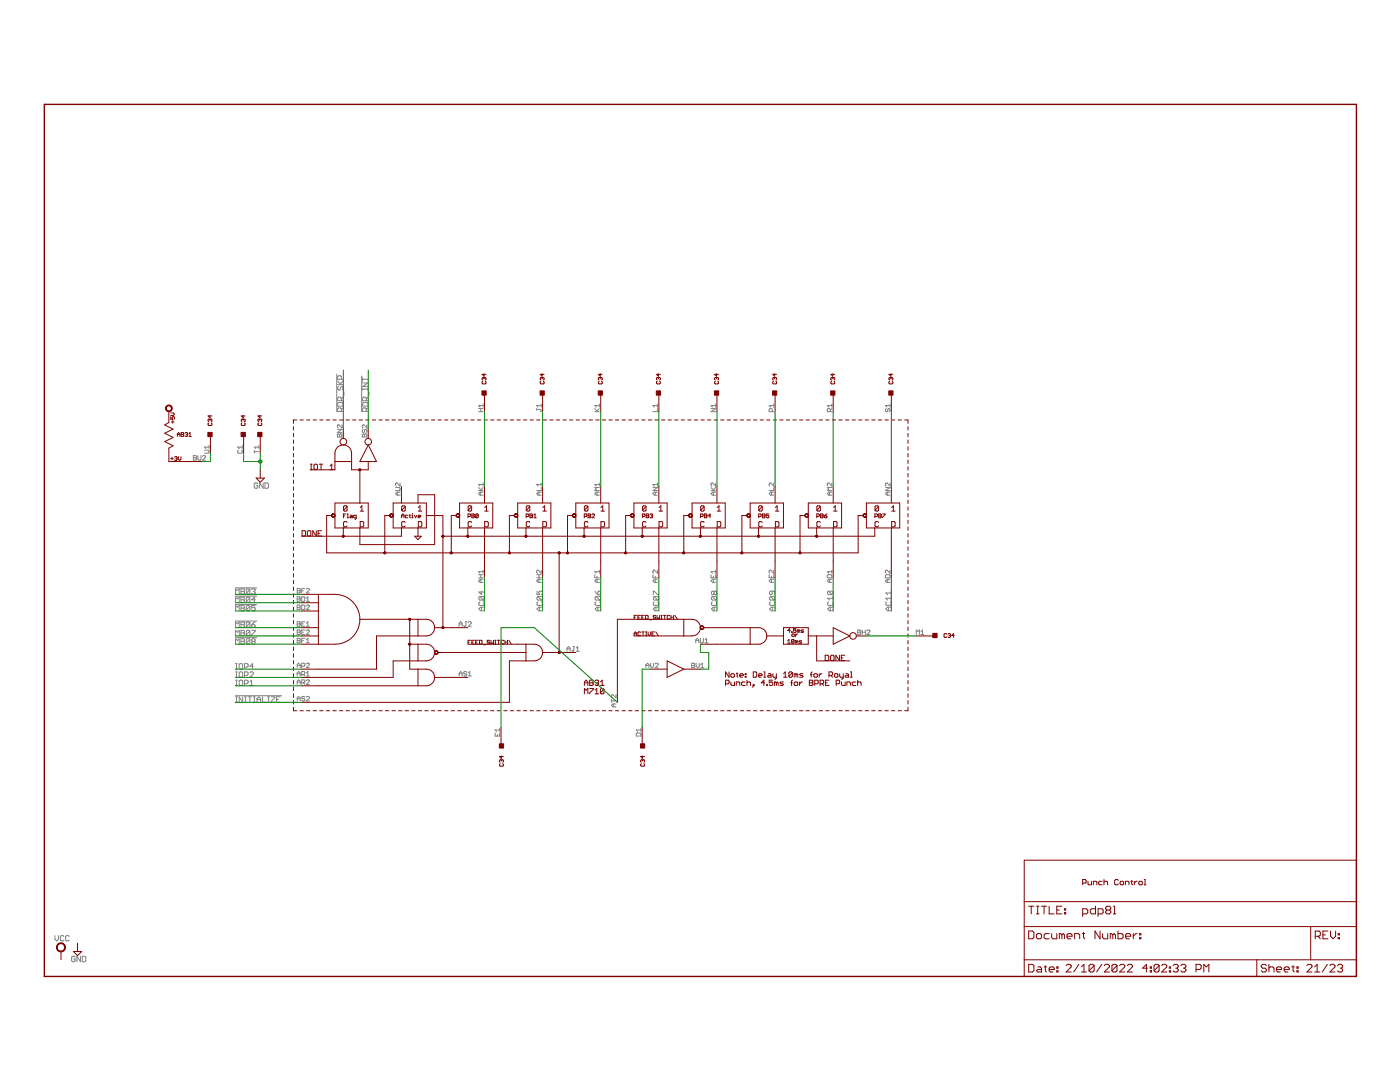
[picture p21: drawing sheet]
<svg xmlns="http://www.w3.org/2000/svg" width="279mm" height="216mm" viewBox="0 0 279 216" stroke-linecap="round" stroke-linejoin="round" font-family="sans-serif">
<g fill="none" stroke="#808080" stroke-width=".2">
<path d="M67.2 74.7v7.4M67.4 76.8h1.1M67.4 76.1l.7 .7M67.6 77.1l-.2 .2v.3l.4 .2 .1-.2v-.3l.4-.2 .2 .2v.3l-.2 .2M68.1 75.7v-.5l-.2-.2h-.3l-.2 .2v.5h1.1M68.1 80v-.6l-.2-.2h-.3l-.2 .2v.6h1.1M68.5 79.2l-.4 .4M68.5 76.1l-.6 .5M68.6 78.2v.7M72.2 75v7.1M72.4 76.4h1l-1 .7h1M72.4 75.7h1"/>
<path d="M72.4 75.3v.8M72.4 77.5v.3M72.4 77.6h1M73.1 80v-.6l-.2-.2h-.4l-.1 .2v.6h1M73.4 77.5v.3M73.4 79.2l-.3 .4M73.6 78.2v.7M38.6 90.9h.5l.1 .2-.1 .3 .1 .3-.1 .1h-.5zM38.6 91.4h.5M39.5 90.9v.8l.1 .1 .5-.1v-.8M40.4 91.1l.2-.2 .4 .2-.6 .7h.6M40.8 89.8h.8l.1 .2-.1 .4h-.8"/>
<path d="M41.7 89.2h-.9l.3 .3M41.7 88.9v.6M47.6 89.8l-.2 .2 .2 .4h.6l.1-.1-.1-.5M48.3 88.9v.6M48.3 89.2h-.9l.3 .3M50.8 89.8v.6M50.8 90.1h.9M51.5 96.5l-.2-.1h-.4l-.2 .1v.7l.2 .2h.4l.2-.2v-.3h-.4M51.7 89.2h-.9l.3 .3M51.7 88.9v.6M52.5 96.4v1l-.7-1v1M52.9 96.4h.5l.2 .1v.7l-.2 .2h-.5z"/>
<path d="M67.3 85.7h.9l-.9 .6h.9M67.4 80.5l.2-.2h.7l.2 .2v.5h-1.1zM67.5 86.6l.3 .2 .3-.2 .1 .2v.4h-.9v-.4zM67.8 86.8v.4M68.1 82.1v-.5l-.2-.2h-.3l-.2 .2v.5h1.1M68.2 84.8v.6l-.6-.6-.3 .1 .2 .5M68.5 81.4l-.4 .3M72.4 80.5l.1-.2h.8l.1 .2v.5h-1zM72.5 86.6l.2 .2 .4-.2 .1 .2v.4h-.9v-.4zM72.5 85.7l-.2 .4 .3 .2 .1-.5 .4-.1 .1 .1-.1 .5M72.7 86.8v.4M73.1 82.1v-.5l-.2-.2h-.4l-.1 .2v.5h1"/>
<path d="M73.2 84.8v.6l-.6-.6-.3 .1 .2 .5M73.4 81.4l-.3 .3M78.9 97.3h.8l.1 .1-.1 .5h-.8M79.4 98.2v.6M79.8 96.4v.6l-.6-.6-.3 .1 .2 .5M79.8 98.2h-.6l-.3 .3 .3 .3h.6M95.5 97.9h.9M95.5 97.3l.6 .6M95.5 82.1h.9M95.5 81.5h.9M95.9 81.5v.6M95.9 98.2v.6"/>
<path d="M96.4 98.2h-.6l-.3 .3 .3 .3h.6M96.4 97.3l-.5 .4M96.4 96.7h-.9l.3 .3M96.4 80.6v.6M96.4 96.4v.6M96.4 80.9h-.9l.3 .3M107.1 81.7h.8l.1 .2-.1 .2M107.1 81.5v.4M107.5 98.2v.6M108 98.2h-.6l-.3 .3 .3 .3h.6M108 97.3v.6h-.9M108 96.7h-.9l.3 .3"/>
<path d="M108 80.6v.6M108 96.4v.6M108 80.9h-.9l.3 .3M118.7 82.1h.9M118.7 81.5l.6 .6M119.1 98.2v.6M119.6 98.2h-.6l-.3 .3 .3 .3h.6M119.6 97.3h-.9l.3 .3-.3 .3h.9M119.6 96.7h-.9l.3 .3M119.6 80.6v.6M119.6 96.4v.6M119.6 80.9h-.9l.3 .3"/>
<path d="M119.6 81.5l-.5 .5M130.3 97.3h.9l-.9 .6h.9M130.8 98.2v.6M131.2 98.2h-.6l-.3 .3 .3 .3h.6M131.2 96.7h-.9l.3 .3M131.2 80.6v.6M131.2 81.5v.6h-.9M131.2 96.4v.6M131.2 80.9h-.9l.3 .3M141.9 97.9h.9M141.9 97.3l.6 .6M141.9 81.5h.9l-.9 .6h.9"/>
<path d="M142.4 98.2v.6M142.8 96.4v.6l-.6-.6-.3 .1 .1 .5M142.8 98.2h-.6l-.3 .3 .3 .3h.6M142.8 97.3l-.4 .4M142.8 80.6v.6M142.8 80.9h-.9l.3 .3M154 98.2v.6M154.1 82.1v-.4l-.5-.2-.1 .2v.4h.9M154.4 96.4v.6l-.6-.6-.3 .1 .1 .5M154.4 98.2h-.6l-.3 .3 .3 .3h.6M154.4 97.3v.6h-.9M154.4 80.6v.6"/>
<path d="M154.4 80.9h-.9l.3 .3M165.6 98.2v.6M165.7 82.1v-.4l-.5-.2-.1 .2v.4h.9M166 96.4v.6l-.6-.6-.3 .1 .1 .5M166 98.2h-.6l-.3 .3 .3 .3h.6M166 97.3h-.9l.3 .3-.3 .3h.9M166 80.6v.6M166 80.9h-.9l.3 .3M166 81.5l-.3 .4M176.7 97.3h.9l-.9 .6h.9M176.9 81.5l-.2 .2v.3l.3 .1 .2-.4 .3-.2 .1 .2-.1 .4M177.2 98.2v.6"/>
<path d="M177.6 96.4v.6l-.6-.6-.3 .1v.3l.2 .2M177.6 98.2h-.6l-.3 .3 .3 .3h.6M177.6 80.6v.6M177.6 80.9h-.9l.3 .3M47 117.3h4.2M47 119h4.2M47 118.6v-1.1l.4 .4 .3-.4v1.1M48.1 117.5h.5l.2 .2-.2 .3 .2 .4-.2 .2h-.5zM48.1 119.1h.5l.2 .2-.2 .4 .2 .3-.2 .2h-.5zM48.1 118h.5M48.1 119.7h.5M49.9 117.7l-.2-.2h-.4l-.2 .2v.7"/>
<path d="M49.9 117.7v.7l-.2 .2h-.4l-.2-.2M49.9 119.3l-.2-.2h-.4l-.2 .2v.7M49.9 119.3v.7l-.2 .2h-.4l-.2-.2M49.9 117.7l-.8 .7M49.9 119.3l-.8 .7M50.2 117.7l.2-.2h.4l.1 .2-.1 .3M50.6 118h.2M50.8 118l.1 .2-.1 .4h-.4l-.2-.2M50.9 119.7h-.7l.6-.6v1.1M59.3 117.4h.5l.1 .2-.1 .3 .1 .3-.1 .1h-.5zM59.3 119.1h.5l.1 .1-.1 .3 .1 .3-.1 .2h-.5zM59.3 117.9h.5"/>
<path d="M59.3 119.5h.5M60.2 117.9h.3M60.2 119.1h.5l.1 .1v.6l-.1 .2h-.5zM60.8 117.4h-.6v.9M61.1 117.6l.2-.2h.3l.1 .2-.6 .7h.6M61.1 120h.6M61.1 119.4l.3-.3v.9M95.5 115.3h.9M95.5 114.7h.9M95.8 119l-.2 .2v.3l.2 .2h.7M95.8 119h.7l.1 .2v.3l-.1 .2M95.8 119l.7 .7"/>
<path d="M95.9 114.7v.6M95.9 115.6v.6M96.1 118v.7l-.5-.6h1M96.4 113.8v.6M96.4 115.6h-.6l-.3 .3 .3 .3h.6M96.4 114.1h-.9l.3 .3M107.1 115.3h.9M107.1 114.7h.9M107.2 118v.7h.5l-.2-.4 .2-.3h.4l.1 .1v.4l-.1 .2M107.4 119l-.2 .2v.3l.2 .2h.7M107.4 119h.7l.1 .2v.3l-.1 .2M107.4 119l.7 .7"/>
<path d="M107.5 114.7v.6M107.5 115.6v.6M108 113.8v.6l-.7-.6-.2 .1 .2 .5M108 115.6h-.6l-.3 .3 .3 .3h.6M118.7 114.7v.6h.9M118.8 118l.5 .7M119 119l-.2 .2v.3l.2 .2h.7M119 119h.7l.1 .2v.3l-.1 .2M119 119l.7 .7M119.1 115v.3M119.1 115.6v.6M119.3 118.1l.4-.1 .1 .1v.4l-.1 .2h-.4z"/>
<path d="M119.6 113.8v.6M119.6 115.6h-.6l-.3 .3 .3 .3h.6M119.6 114.1h-.9l.3 .3M130.3 114.7v.6h.9M130.4 118.7v-.7h.2l.7 .7h.1M130.6 119l-.2 .2v.3l.2 .2h.7M130.6 119h.7l.1 .2v.3l-.1 .2M130.6 119l.7 .7M130.8 115v.3M130.8 115.6v.6M131.2 113.8v.6l-.6-.6-.3 .1 .2 .5M131.2 115.6h-.6l-.3 .3 .3 .3h.6"/>
<path d="M141.9 114.7v.6h.9v-.6M142.2 119l-.2 .2v.3l.2 .2h.7M142.2 119h.7l.1 .2v.3l-.1 .2M142.2 119l.7 .7M142.4 115v.3M142.4 115.6v.6M142.5 118.1l-.2-.1-.3 .1v.4l.2 .2 .3-.2M142.5 118.1l.2-.1 .3 .1v.4l-.1 .2-.4-.2M142.5 118.1v.4M142.8 113.8v.6M142.8 115.6h-.6l-.3 .3 .3 .3h.6M142.8 114.1h-.9l.3 .3"/>
<path d="M153.5 114.7v.6h.9v-.6M153.8 119l-.2 .2v.3l.2 .2h.7M153.8 119h.7l.1 .2v.3l-.1 .2M153.8 119l.7 .7M154 115v.3M154 115.6v.6M154.1 118v.5l-.2 .2-.3-.2v-.4l.2-.1h.7l.1 .1v.4l-.1 .2M154.4 113.8v.6l-.6-.6-.3 .1 .1 .5M154.4 115.6h-.6l-.3 .3 .3 .3h.6M165.1 114.8l.1-.1h.7l.1 .1v.5h-.9zM165.4 118l-.2 .1v.4l.2 .2h.7M165.4 118h.7l.1 .1v.4l-.1 .2"/>
<path d="M165.4 118l.7 .7M165.6 115.6v.6M166 113.8v.6M166 115.6h-.6l-.3 .3 .3 .3h.6M166 114.1h-.9l.3 .3M166.2 119.4h-1l.3 .3M166.2 119v.7M176.7 114.8l.2-.1h.6l.1 .1v.5h-.9zM177.2 115.6v.6M177.6 113.8v.6l-.6-.6-.3 .1v.3l.2 .2M177.6 115.6h-.6l-.3 .3 .3 .3h.6M177.8 118.3h-1l.3 .4"/>
<path d="M177.8 118v.7M177.8 119v.7M177.8 119.4h-1l.3 .3M47 138.8h9.2M47 127.2h4.2M47 123.9h4.2M47 120.6h4.2M47 126.9v-1.1l.4 .3 .3-.3v1.1M47 120.2v-1.1l.4 .4 .3-.4v1.1M47 121.9v-1.1l.4 .4 .3-.4v1.1M47 125.2v-1.1l.4 .4 .3-.4v1.1M47 128.5v-1.1l.4 .4 .3-.4v1.1"/>
<path d="M47 139h.4M47 136.8h.4M47 135.7h.4M47 135.1h.4M47 134.1h.4M47 133.5h.4M47 132.4h.4M47.2 132.4v1.1M47.2 134.1v1M47.2 135.7v1.1M47.2 139v1.1M47.7 135.9l.2-.2h.4l.1 .2v.7l-.1 .2h-.4l-.2-.2z"/>
<path d="M47.9 132.4h.4l.1 .2v.7l-.1 .2h-.4l-.2-.2v-.7zM47.9 134.1h.4l.1 .1v.8l-.1 .1h-.4l-.2-.1v-.8zM48.1 120.8h.5l.2 .2-.2 .3 .2 .4-.2 .2h-.5zM48.1 124.1h.5l.2 .2-.2 .4 .2 .3-.2 .2h-.5zM48.1 125.8h.5l.2 .2-.2 .3 .2 .4-.2 .2h-.5zM48.1 127.4h.5l.2 .2-.2 .4 .2 .3-.2 .2h-.5zM48.1 128h.5M48.1 126.3h.5M48.1 124.7h.5M48.1 121.3h.5M48.4 139v1.1l-.7-1.1v1.1M48.8 133.1h.5l.2-.2v-.3l-.2-.2h-.5v1.1"/>
<path d="M48.8 134.8h.5l.2-.2v-.4l-.2-.1h-.5v1M48.8 136.4h.5l.2-.2v-.3l-.2-.2h-.5v1.1M48.8 139h.3M49 139v1.1M49.5 139h.7M49.9 121l-.2-.2h-.4l-.2 .2v.7M49.9 124.3l-.2-.2h-.4l-.2 .2v.7M49.9 126l-.2-.2h-.4l-.2 .2v.7M49.9 127.6l-.2-.2h-.4l-.2 .2v.7M49.9 121v.7l-.2 .2h-.4l-.2-.2M49.9 124.3v.7l-.2 .2h-.4l-.2-.2M49.9 126v.7l-.2 .2h-.4l-.2-.2"/>
<path d="M49.9 127.6v.7l-.2 .2h-.4l-.2-.2M49.9 139v1.1M49.9 136.8h.7M49.9 134.2l.1-.1h.4l.2 .1v.2l-.7 .7h.7M49.9 136.1l.3-.4v1.1M49.9 127.6l-.8 .7M49.9 126l-.8 .7M49.9 124.3l-.8 .7M49.9 121l-.8 .7M50.2 124.7h.6l.1 .3-.1 .2h-.4l-.2-.2zM50.2 125.8h.7v.2l-.7 .7v.2M50.4 128l-.2-.2 .2-.4h.4l.1 .2-.1 .4"/>
<path d="M50.4 128l-.2 .1 .2 .4h.4l.1-.2-.1-.3M50.4 128h.4M50.6 132.9h-.7l.5-.5v1.1M50.6 139h.3M50.8 139v1.1M50.9 120.8h-.7v.5l.4-.1 .3 .1v.4l-.1 .2h-.4l-.2-.2M50.9 124.1l-.7 .6M51.3 139.6h.7M52.4 139v1.1h.7M53.4 139h.4M53.6 139v1.1M54.1 139h.7v.2l-.7 .7v.2h.7"/>
<path d="M55.2 139.6h.4M55.9 139h-.7v1.1h.7M59.3 120.7h.5l.1 .2-.1 .3 .1 .3-.1 .1h-.5zM59.3 124.1h.5l.1 .1-.1 .3 .1 .3-.1 .2h-.5zM59.3 125.7h.5l.1 .2-.1 .3 .1 .3-.1 .1h-.5zM59.3 127.4h.5l.1 .1-.1 .3 .1 .3-.1 .2h-.5zM59.3 133.2v-.6l.3-.3 .3 .3v.6M59.3 134.9v-.6l.3-.3 .3 .3v.6M59.3 136.6v-.6l.3-.3 .3 .3v.6M59.3 139.9v-.6l.3-.3 .3 .3v.6M59.3 121.2h.5M59.3 124.5h.5"/>
<path d="M59.3 126.2h.5M59.3 127.8h.5M59.3 132.8h.6M59.3 134.5h.6M59.3 136.1h.6M59.3 139.4h.6M60.2 120.7h.5l.1 .2v.6l-.1 .1h-.5zM60.2 132.9h.5l.1-.1-.1-.5h-.5v.9M60.2 134.6h.5l.1-.1-.1-.5h-.5v.9M60.2 136.2h.5l.1-.4-.1-.1h-.5v.9M60.2 124.5h.3M60.2 126.2h.3"/>
<path d="M60.2 127.8h.3M60.5 134.6l.3 .3M60.5 136.2l.3 .4M60.8 124.1h-.6v.9h.6M60.8 125.7h-.6v.9h.6M60.8 127.4h-.6v.9M60.8 139.1l-.1-.1-.5 .1 .2 .3 .4 .2-.1 .3-.5-.2M61.1 120.9l.2-.2 .4 .2-.6 .7h.6M61.1 125.9l.2-.2 .4 .2-.6 .7h.6M61.1 132.5l.2-.2 .4 .2-.6 .7h.6M61.1 135.8l.2-.1 .4 .1-.6 .8h.6M61.1 139.1l.2-.1 .4 .1v.2l-.6 .6h.6"/>
<path d="M61.1 124.4l.3-.3v.9M61.1 127.7l.3-.3v.9M61.1 134.3l.3-.3v.9M61.1 125h.6M61.1 128.3h.6M61.1 134.9h.6M91.6 124.5h.6M91.6 134.5h.6M91.6 125v-.6l.3-.3 .3 .3v.6M91.6 134.9v-.6l.3-.3 .3 .3v.6M92.8 124.1h.4M93 124.1v.7l-.2 .2-.3-.2"/>
<path d="M93.2 134.2l-.2-.2h-.3l-.2 .3 .5 .2 .2 .2-.2 .2-.5-.2M93.5 124.2l.1-.1 .5 .1-.6 .8h.6M93.5 134.9h.6M93.5 134.3l.2-.3v.9M95.8 120.1l-.2 .2v.3l.2 .2h.7l.1-.2v-.3l-.1-.2M96.1 121.2v.7M96.6 121.2h-.7l-.3 .3 .3 .4h.7M107.4 120.1l-.2 .2v.3l.2 .2h.7l.1-.2v-.3l-.1-.2M107.7 121.2v.7M108.2 121.2h-.7l-.3 .3 .3 .4h.7M113.2 129.9v-.6l.3-.3 .3 .3v.6M113.2 129.5h.6"/>
<path d="M114.4 129h.3M114.5 129v.8l-.1 .1-.3-.1M115 129.9h.6M115 129.3l.3-.3v.9M119 120.1l-.2 .2v.3l.2 .2h.7l.1-.2v-.3l-.1-.2M119.3 121.2v.7M119.8 121.2h-.7l-.3 .3 .3 .4h.7M122 139.8h.9M122 139.5v.6M122.9 138.6v.6l-.7-.6-.2 .2 .2 .4M128.9 132.8h.6M128.9 133.2v-.6l.3-.3 .3 .3v.6"/>
<path d="M129.8 132.3v.6l.3 .3 .3-.3v-.6M130.6 120.1l-.2 .2v.3l.2 .2h.7l.1-.2v-.3l-.1-.2M130.7 132.5l.2-.2 .5 .2-.7 .7h.7M130.9 121.2v.7M131.4 121.2h-.7l-.3 .3 .3 .4h.7M138 132.8h.5M138 132.3h.5l.1 .2-.1 .3 .1 .3-.1 .1h-.5zM138.9 127.8h.6M138.9 128.3v-.6l.3-.3 .3 .3v.6M138.9 132.3v.6l.4 .3 .3-.3v-.6M139.8 127.4v.7l.1 .2 .5-.2v-.7M139.8 133.2h.7"/>
<path d="M139.8 132.6l.4-.3v.9M140.7 128.3h.6M140.7 127.7l.3-.3v.9M142.2 120.1l-.2 .2v.3l.2 .2h.7l.1-.2v-.3l-.1-.2M142.5 121.2v.7M143 121.2h-.7l-.3 .3 .3 .4h.7M153.8 120.1l-.2 .2v.3l.2 .2h.7l.1-.2v-.3l-.1-.2M154.1 121.2v.7M154.6 121.2h-.7l-.3 .3 .3 .4h.7M165.4 120.1l-.2 .2v.3l.2 .2h.7l.1-.2v-.3l-.1-.2M165.7 121.2v.7M166.2 121.2h-.7l-.3 .3 .3 .4h.7"/>
<path d="M171.2 125.7h.4l.2 .2-.2 .3 .2 .3-.2 .1h-.4zM171.2 126.2h.4M172.1 126.2h.6M172.1 125.7v.9M172.7 125.7v.9M173 125.9l.2-.2 .4 .2-.6 .7h.6M177 120.1l-.2 .2v.3l.2 .2h.7l.1-.2v-.3l-.1-.2M177.3 121.2v.7M177.8 121.2h-.7l-.3 .3 .3 .4h.7M182.9 126.6v-.9l.3 .3 .3-.3v.9M183.8 126.6h.6M183.8 126l.3-.3v.9"/>
<path d="M47 140.1h.4M48.8 140.1h.3M50.6 140.1h.3M51.3 140.1v-.7l.3-.4 .4 .4v.7M53.4 140.1h.4M98.8 146.3v.6h.9v-.6M99.3 146.6v.3M99.7 145.6h-.9l.3 .3M99.7 145.4v.5M122.5 140.5v.6M122.9 140.5h-.6l-.3 .3 .3 .3h.6M127 146.4l.1-.1h.6l.2 .1v.5h-.9z"/>
<path d="M127.9 145.4v.5M127.9 145.6h-.9l.3 .3M11 186.7v.7l.3 .3 .4-.3v-.7M12.7 186.9l-.1-.2h-.4l-.2 .2v.7l.2 .1h.4l.1-.1M13.8 186.9l-.2-.2h-.3l-.2 .2v.7l.2 .1h.3l.2-.1M15 191l-.2-.2h-.3l-.2 .2v.7l.2 .2h.3l.2-.2v-.3h-.4M16.1 190.8v1.1l-.8-1.1v1.1M16.4 190.8h.6l.1 .2v.7l-.1 .2h-.6z"/>
</g>
<g fill="none" stroke="#800000" stroke-width=".2">
<path d="M96.4 76.1l-.2 .1 .2 .4 .6-.1-.1-.4M96.6 75.5l-.1-.2-.3 .2 .2 .3M96.6 75.5l.1-.2 .3 .2-.1 .3M96.6 74.6v.5l-.4-.4h.8M96.6 75.5v.1M96.7 78.8v3.3M107.9 76.1l-.1 .1 .1 .4 .7-.1-.1-.4M108.2 75.5l-.1-.2-.3 .2 .1 .3M108.2 75.5l.1-.2 .3 .2-.1 .3M108.2 74.6v.5l-.4-.4h.8M108.2 75.5v.1M108.3 78.8v3.3"/>
<path d="M119.5 76.1l-.1 .1 .1 .4 .7-.1-.1-.4M119.8 74.6v.5l-.4-.4h.8M119.8 75.5l.1-.2 .3 .2-.1 .3M119.8 75.5l-.1-.2-.3 .2 .1 .3M119.8 75.5v.1M119.9 78.8v3.3M131.1 76.1l-.1 .1 .1 .4 .7-.1-.1-.4M131.4 75.5l.1-.2 .3 .2-.1 .3M131.4 75.5l-.1-.2-.3 .2 .1 .3M131.4 74.6v.5l-.4-.4h.8M131.4 75.5v.1M131.5 78.8v3.3"/>
<path d="M142.7 76.1l-.1 .1 .1 .4 .7-.1-.1-.4M143 75.5l-.1-.2-.3 .2 .1 .3M143 75.5l.1-.2 .3 .2-.1 .3M143 74.6v.5l-.4-.4h.8M143 75.5v.1M143.1 78.8v3.3M154.3 76.1l-.1 .1 .1 .4 .7-.1-.1-.4M154.6 75.5l.1-.2 .3 .2-.1 .3M154.6 75.5l-.1-.2-.3 .2 .1 .3M154.6 74.6v.5l-.4-.4h.8M154.6 75.5v.1M154.7 78.8v3.3"/>
<path d="M165.9 76.1l-.1 .1 .1 .4 .7-.1-.1-.4M166.2 75.5l-.1-.2-.3 .2 .1 .3M166.2 75.5l.1-.2 .3 .2-.1 .3M166.2 74.6v.5l-.4-.4h.8M166.2 75.5v.1M166.3 78.8v3.3M177.5 76.1l-.1 .1 .1 .4 .7-.1-.1-.4M177.8 75.5l.1-.2 .3 .2-.1 .3M177.8 75.5l-.1-.2-.3 .2 .1 .3M177.8 74.6v.5l-.4-.4h.8M177.8 75.5v.1M177.9 78.8v3.3"/>
<path d="M33.7 82.1v2.2l-.8 .5 1.6 .8-1.6 .8 1.6 .9-1.6 .8 1.6 .8-.8 .5v2.7h6.6M34.1 91.5h.5M34.1 83.2v.5h.4l-.2-.3 .2-.2 .3 .1-.1 .4M34.1 82.4h.5l.2 .3-.2 .2h-.5M34.2 84.2h.5M34.3 91.2v.6M34.5 83.9v.5M34.8 91.2l.4-.1 .1 .1-.1 .3M35.1 91.5h.1M35.2 91.5l.1 .1-.1 .3-.4-.1M35.4 87.1v-.5l.2-.3 .3 .3v.5M35.4 86.7h.5"/>
<path d="M35.6 91.1v.5l.3 .3 .2-.3v-.5M36.2 86.7h.3M36.2 86.3l.5 .1-.2 .7h-.3zM36.9 86.4l.4-.1 .1 .1-.1 .3M37.2 86.7h.1M37.3 86.7l.1 .1-.1 .3-.4-.1M37.7 87.1h.5M37.7 86.6l.2-.3v.8M41.7 84.4l-.2 .1 .2 .4 .6-.1-.1-.4M41.9 83.8l-.1-.2-.3 .2 .2 .3M41.9 83.8l.1-.2 .3 .2-.1 .3M41.9 82.9v.5l-.4-.4h.8"/>
<path d="M41.9 83.8v.1M42 87.1v3.3M48.3 84.4l-.1 .1 .1 .4 .6-.1-.1-.4M48.5 83.8l-.1-.2-.2 .2 .1 .3M48.5 83.8l.2-.2 .2 .2-.1 .3M48.5 82.9v.5l-.3-.4h.7M48.5 83.8v.1M48.6 87.1v3.3M51.1 95.4h1.7l-.9 .8zM51.6 84.4l-.1 .1 .1 .4 .6-.1-.1-.4M51.9 83.8l-.2-.2-.2 .2 .1 .3M51.9 83.8l.1-.2 .2 .2-.1 .3"/>
<path d="M51.9 82.9v.5l-.4-.4h.7M51.9 83.8v.1M51.9 87.1v3.3M51.9 93.7v1.7M58.6 85.1v.7M58.6 86.5v.6M58.6 87.8v.7M58.6 89.1v.7M58.6 90.5v.6M58.6 91.8v.7M58.6 93.1v.7M58.6 94.5v.6"/>
<path d="M58.6 95.8v.7M58.6 97.1v.7M58.6 98.5v.6M58.6 99.8v.7M59.2 83.8h-.6v.7M59.9 83.8h.6M61.2 83.8h.6M61.9 93.7h.4M61.9 92.6h.4M62.1 92.6v1.1M62.5 83.8h.7M62.8 92.6h.4l.2 .2v.7l-.2 .2h-.4l-.1-.2v-.7z"/>
<path d="M63.7 92.6h.7M63.8 83.8h.7M64.1 92.6v1.1M65.1 83.8h.7M65.8 93.7h.7M65.8 93l.4-.4v1.1M66.4 83.8h.7M66.8 92.1h3.4M67.8 83.8h.6M68.5 85.4v2.1M69.1 83.8h.6M70.4 83.8h.6"/>
<path d="M71.7 83.8h.6M71.8 93.7v6.7M73 83.8h.7M73.5 92.1v1.6h-3.3v-3.3a1.66 1.66 0 0 0-1.7-1.6 1.66 1.66 0 0 0-1.7 1.6v3.3h-4.9M73.5 85.4v2.1M73.5 88.8l1.6 3.3h-3.3zM74.3 83.8h.7M75.6 83.8h.7M76.9 83.8h.7M78.2 83.8h.7M79.5 83.8h.7M80.1 97.1v3.3"/>
<path d="M80.9 83.8h.6M82.2 83.8h.6M83.5 83.8h.6M84.8 83.8h.6M86.1 83.8h.7M87.4 83.8h.7M88.7 83.8h.7M90 83.8h.7M91.4 83.8h.6M92.7 83.8h.6M94 83.8h.6M95.3 83.8h.6"/>
<path d="M96.6 83.8h.7M96.7 97.1v3.3M97.9 83.8h.7M99.2 83.8h.7M100.5 83.8h.7M101.9 83.8h.6M103.2 83.8h.6M104.5 83.8h.6M105.8 83.8h.6M107.1 83.8h.7M108.3 97.1v3.3M108.4 83.8h.7"/>
<path d="M109.7 83.8h.7M111 83.8h.7M112.4 83.8h.6M113.7 83.8h.6M115 83.8h.6M116.3 83.8h.6M117.6 83.8h.7M118.9 83.8h.7M119.9 97.1v3.3M120.2 83.8h.7M121.5 83.8h.7M122.8 83.8h.7"/>
<path d="M124.1 83.8h.7M125.5 83.8h.6M126.8 83.8h.6M128.1 83.8h.6M129.4 83.8h.6M130.7 83.8h.7M131.5 97.1v3.3M132 83.8h.7M133.3 83.8h.7M134.6 83.8h.7M136 83.8h.6M137.3 83.8h.6"/>
<path d="M138.6 83.8h.6M139.9 83.8h.6M141.2 83.8h.7M142.5 83.8h.7M143.1 97.1v3.3M143.8 83.8h.7M145.1 83.8h.7M146.5 83.8h.6M147.8 83.8h.6M149.1 83.8h.6M150.4 83.8h.6M151.7 83.8h.7"/>
<path d="M153 83.8h.7M154.3 83.8h.7M154.7 97.1v3.3M155.6 83.8h.7M156.9 83.8h.7M158.2 83.8h.7M159.6 83.8h.6M160.9 83.8h.6M162.2 83.8h.6M163.5 83.8h.6M164.8 83.8h.7M166.1 83.8h.7"/>
<path d="M166.3 97.1v3.3M167.4 83.8h.7M168.7 83.8h.7M170.1 83.8h.6M171.4 83.8h.6M172.7 83.8h.6M174 83.8h.6M175.3 83.8h.7M176.6 83.8h.7M177.9 97.1v3.3M177.9 83.8h.7M179.2 83.8h.7"/>
<path d="M180.6 83.8h.6v.7M181.2 85.1v.7M181.2 86.5v.6M181.2 87.8v.7M181.2 89.1v.7M181.2 90.5v.6M181.2 91.8v.7M181.2 93.1v.7M181.2 94.5v.6M181.2 95.8v.7M181.2 97.1v.7M181.2 98.5v.6"/>
<path d="M181.2 99.8v.7M58.6 101.1v.7M58.6 102.5v.6M58.6 103.8v.7M58.6 105.1v.7M58.6 106.5v.6M58.6 107.8v.7M58.6 109.1v.7M58.6 110.5v.6M58.6 111.8v.7M58.6 113.1v.7M58.6 114.5v.6"/>
<path d="M58.6 115.8v.7M58.6 117.1v.7M58.6 118.5v.6M58.6 119.8v.7M60.2 118.6h6.6a5 5 0 0 1 5 5M60.3 105.9h.5l.2 .2v.7l-.2 .2h-.5zM61.3 106.1l.2-.2h.4l.1 .2v.7l-.1 .2h-.4l-.2-.2zM63.1 105.9v1.1l-.7-1.1v1.1M63.5 106.4h.3M63.5 118.6v9.9M64.2 105.9h-.7v1.1h.7M66.2 102.9h-1v7.4h106.1v-7.4h1"/>
<path d="M66.8 100.4h6.7v4.9h-6.7zM68.5 105.3v1.7M68.5 102.9h.3M69 102.6h-.5v.7M69.3 101.1l-.2-.2h-.4l-.1 .2v.7M69.3 104.2l-.2-.1h-.4l-.1 .1v.7l.1 .2h.4l.2-.2M69.3 101.1v.7l-.2 .2h-.4l-.1-.2M69.3 101.1l-.7 .7M69.3 102.6h.1v.7M69.3 103.3h.3M69.9 102.8l.4 .1v.4h-.4l-.1-.1 .1-.1h.4M71.1 103.3l-.5-.1 .1-.4h.4v.7l-.3 .1"/>
<path d="M71.9 102h.7M71.9 101.3l.3-.4v1.1M71.9 104.1h.5l.2 .1v.7l-.2 .2h-.5zM77.8 102.9h-1v7.4M78.5 100.4h6.6v4.9h-6.6zM80.1 105.3v1.7h-19.9M80.1 103.3v-.5l.3-.2 .2 .2v.5M80.1 102.9h.5M80.9 101.1l-.2-.2h-.4l-.1 .2v.7M80.9 101.1v.7l-.2 .2h-.4l-.1-.2M80.9 104.2l-.2-.1h-.4l-.1 .1v.7l.1 .2h.4l.2-.2M80.9 101.1l-.7 .7"/>
<path d="M81.4 102.8l-.5 .1 .1 .4h.4M81.7 102.8h.2M81.8 102.7l.1 .6M82.2 103.3h.2M82.2 102.8h.1v.5M82.3 102.4v.2M82.7 102.8l.3 .5 .2-.5M82.8 107h1.3l-.7 .7zM83.4 100.4v-1.7h3.3v10h-14.9v-3.4M83.4 105.3v1.7M83.5 103.1h.5l-.2-.3-.3 .1v.3l.3 .1M83.5 102h.7"/>
<path d="M83.5 104.1h.5l.2 .1v.7l-.2 .2h-.5zM83.5 101.3l.3-.4v1.1M85.1 102.9h3.3v22.3M91.1 102.9h-1v7.4M91.7 100.4h6.6v4.9h-6.6zM93.4 105.3v1.7M93.4 103.1h.4l.1-.4-.5-.1v.7M94.1 101.1l-.1-.2h-.4l-.2 .2v.7M94.1 101.1v.7l-.1 .2h-.4l-.2-.2M94.1 104.2l-.1-.1h-.4l-.2 .1v.7l.2 .2h.4l.1-.2M94.1 101.1l-.7 .7M94.2 102.6l.5 .1-.1 .6h-.4z"/>
<path d="M94.2 102.9h.4M95.4 102.7l-.1-.1-.4 .1v.5M95.4 102.7v.5l-.1 .1-.4-.1M95.4 102.7l-.5 .5M96.7 105.3v10M96.7 102h.8M96.7 101.3l.4-.4v1.1M96.7 104.1h.6l.2 .1v.7l-.2 .2h-.6zM102.7 102.9h-1v7.4M103.3 100.4h6.6v4.9h-6.6zM105 105.3v1.7M105 103.1h.4l.1-.4-.5-.1v.7"/>
<path d="M105.7 101.1l-.1-.2h-.4l-.2 .2v.7M105.7 101.1v.7l-.1 .2h-.4l-.2-.2M105.7 104.2l-.1-.1h-.4l-.2 .1v.7l.2 .2h.4l.1-.2M105.7 101.1l-.7 .7M105.8 102.6l.5 .1-.1 .6h-.4zM105.8 102.9h.4M106.5 103.3h.5M106.5 102.8l.3-.2v.7M108.3 105.3v10M108.3 102h.8M108.3 101.3l.4-.4v1.1M108.3 104.1h.6l.2 .1v.7l-.2 .2h-.6z"/>
<path d="M111.6 110.3v19.9M114.3 102.9h-1v7.4M114.9 100.4h6.6v4.9h-6.6zM116.6 105.3v1.7M116.6 103.1h.4l.1-.4-.5-.1v.7M117.3 101.1l-.1-.2h-.4l-.2 .2v.7M117.3 101.1v.7l-.1 .2h-.4l-.2-.2M117.3 104.2l-.1-.1h-.4l-.2 .1v.7l.2 .2h.4l.1-.2M117.3 101.1l-.7 .7M117.4 102.6l.5 .1-.1 .6h-.4zM117.4 102.9h.4M118.1 102.7l.2-.1 .3 .1-.5 .6h.5"/>
<path d="M119.9 105.3v10M119.9 102h.7M119.9 101.3l.4-.4v1.1M119.9 104.1h.6l.1 .1v.7l-.1 .2h-.6zM125.9 102.9h-1v7.4M126.5 100.4h6.6v4.9h-6.6zM128.2 105.3v1.7M128.2 103.1h.4l.1-.4-.5-.1v.7M128.9 101.1l-.1-.2h-.4l-.2 .2v.7M128.9 101.1v.7l-.1 .2h-.4l-.2-.2M128.9 104.2l-.1-.1h-.4l-.2 .1v.7l.2 .2h.4l.1-.2M128.9 101.1l-.7 .7"/>
<path d="M129 102.6l.5 .1-.2 .6h-.3zM129 102.9h.3M129.7 102.7l.4-.1 .1 .1-.1 .2M130 102.9h.1M130.1 102.9l.1 .2-.1 .2-.4-.1M131.5 105.3v10M131.5 102h.7M131.5 101.3l.4-.4v1.1M131.5 104.1h.6l.1 .1v.7l-.1 .2h-.6zM137.5 102.9h-1v7.4M138.1 100.4h6.6v4.9h-6.6zM139.8 105.3v1.7"/>
<path d="M139.8 103.1h.4l.1-.4-.5-.1v.7M140.5 101.1l-.1-.2h-.4l-.2 .2v.7M140.5 101.1v.7l-.1 .2h-.4l-.2-.2M140.5 104.2l-.1-.1h-.4l-.2 .1v.7l.2 .2h.4l.1-.2M140.5 101.1l-.7 .7M140.6 102.6l.5 .1-.2 .6h-.3zM140.6 102.9h.3M141.8 102.9h-.5l.4-.3v.7M143.1 105.3v10M143.1 102h.7M143.1 101.3l.4-.4v1.1M143.1 104.1h.6l.1 .1v.7l-.1 .2h-.6z"/>
<path d="M149.1 102.9h-1v7.4M149.7 100.4h6.7v4.9h-6.7zM151.4 105.3v1.7M151.4 103.1h.4l.1-.4-.5-.1v.7M152.1 101.1l-.1-.2h-.4l-.2 .2v.7M152.1 101.1v.7l-.1 .2h-.4l-.2-.2M152.1 104.2l-.1-.1h-.4l-.2 .1v.7l.2 .2h.4l.1-.2M152.1 101.1l-.7 .7M152.2 102.6l.5 .1-.2 .6h-.3zM152.2 102.9h.3M153.4 102.6h-.5v.3l.3-.1 .2 .1-.1 .4-.4-.1M154.7 105.3v10"/>
<path d="M154.7 102h.7M154.7 101.3l.4-.4v1.1M154.7 104.1h.6l.1 .1v.7l-.1 .2h-.6zM160.7 102.9h-1v7.4M161.3 100.4h6.7v4.9h-6.7zM163 105.3v1.7M163 103.1h.4l.1-.4-.5-.1v.7M163.7 101.1l-.1-.2h-.4l-.2 .2v.7M163.7 101.1v.7l-.1 .2h-.4l-.2-.2M163.7 104.2l-.1-.1h-.4l-.2 .1v.7l.2 .2h.4l.1-.2M163.7 101.1l-.7 .7M163.8 102.6l.5 .1-.2 .6h-.3z"/>
<path d="M163.8 102.9h.3M164.5 102.9h.4l.1 .3-.3 .1zM165 102.6l-.5 .3M166.3 105.3v10M166.3 102h.7M166.3 101.3l.4-.4v1.1M166.3 104.1h.6l.1 .1v.7l-.1 .2h-.6zM172.9 100.4h6.7v4.9h-6.7zM174.6 105.3v1.7h-86.2M174.6 103.1h.4l.1-.4-.5-.1v.7M175.3 101.1l-.1-.2h-.4l-.2 .2v.7M175.3 101.1v.7l-.1 .2h-.4l-.2-.2"/>
<path d="M175.3 104.2l-.1-.1h-.4l-.2 .1v.7l.2 .2h.4l.1-.2M175.3 101.1l-.7 .7M175.4 102.6l.5 .1-.2 .6h-.3zM175.4 102.9h.3M176.1 102.6h.5l-.5 .7M177.9 105.3v10M177.9 102h.7M177.9 101.3l.4-.4v1.1M177.9 104.1h.6l.1 .1v.7l-.1 .2h-.6zM181.2 101.1v.7M181.2 102.5v.6M181.2 103.8v.7"/>
<path d="M181.2 105.1v.7M181.2 106.5v.6M181.2 107.8v.7M181.2 109.1v.7M181.2 110.5v.6M181.2 111.8v.7M181.2 113.1v.7M181.2 114.5v.6M181.2 115.8v.7M181.2 117.1v.7M181.2 118.5v.6M181.2 119.8v.7"/>
<path d="M58.6 121.1v.7M58.6 122.5v.6M58.6 123.8v.7M58.6 125.1v.7M58.6 126.5v.6M58.6 127.8v.7M58.6 129.1v.7M58.6 130.5v.6M58.6 131.8v.7M58.6 133.1v.7M58.6 134.5v.6M58.6 135.8v.7"/>
<path d="M58.6 137.1v.7M58.6 138.5v.6M58.6 139.8v.7M60.2 126.9h3.3M60.2 125.2h3.3M60.2 120.3h3.3M60.2 121.9h3.3M71.8 123.6a5 5 0 0 1-5 4.9h-6.6M71.8 123.6h13.3a1.66 1.66 0 0 1 1.6 1.6M81.8 128.5h3.3a1.66 1.66 0 0 1 1.6 1.7 1.66 1.66 0 0 1-1.6 1.7h-6.6v3.3h-18.3M81.8 123.6v9.9h3.3a1.66 1.66 0 0 1 1.6 1.7M83.4 123.6v3.3"/>
<path d="M83.4 128.5v3.4M83.4 133.5v3.3M86.7 125.2a1.66 1.66 0 0 1-1.6 1.7h-10v6.6h-14.9M86.7 135.2a1.66 1.66 0 0 1-1.6 1.6h-24.9M86.7 135.2h6.7M86.7 125.2h6.7M87.4 130.2h17.6M93.4 128.5h13.2a1.66 1.66 0 0 1 1.7 1.7M93.4 128.1h.3M93.9 127.8h-.5v.7M94.2 128.1h.2M94.7 127.8h-.5v.7"/>
<path d="M94.9 128.1h.3M95.4 127.8h-.5v.7M95.7 128.5v-.7l.5 .1-.1 .6M96.5 128.7h.5M97.2 128.4l.1 .1M97.7 127.9l-.1-.1-.4 .1 .1 .2 .4 .2-.1 .2M98 127.8v.7l.2-.2 .3 .2v-.7M98.7 127.8h.3M98.9 127.8v.7M99.3 127.8h.5M99.5 127.8v.7M100.5 127.9l-.1-.1-.4 .1 .1 .6"/>
<path d="M100.5 128.4l-.1 .1M100.8 128.1h.5M100.8 127.8v.7M101.3 127.8v.7M101.5 127.8l.5 .7M105 128.5v3.4M108.3 130.2a1.66 1.66 0 0 1-1.7 1.7h-4.9v8.2h-41.5M108.3 130.2h6.6M116.6 136.8v-.7l.4-.4 .3 .4v.7M116.6 138.5v-1.1l.4 .3 .3-.3v1.1M116.6 136.2h.7M117.7 135.7h.5l.2 .2-.2 .3 .2 .4-.2 .2h-.5z"/>
<path d="M117.7 136.2h.5M117.7 137.4h.7v.2l-.7 .7v.2M118.8 135.9l.1-.2h.4l.2 .2-.2 .3M118.8 137.7l.3-.3v1.1M118.8 138.5h.7M119.1 136.2h.2M119.3 136.2l.2 .2-.2 .4h-.4l-.1-.2M119.8 136.8h.7M119.8 136.1l.4-.4v1.1M120.5 137.6l-.1-.2h-.4l-.2 .2v.7M120.5 137.6v.7l-.1 .2h-.4l-.2-.2M120.5 137.6l-.7 .7"/>
<path d="M126.5 126.9h11.6a1.66 1.66 0 0 0 1.7-1.7 1.66 1.66 0 0 0-1.7-1.6h-14.9v16.5M126.6 126.9v-.6l.2-.2 .3 .2v.6M126.6 123.2h.2M126.6 126.5h.5M127.1 122.8h-.5v.7M127.3 123.2h.3M127.8 122.8h-.5v.7h.5M127.8 126.2l-.1-.1-.4 .1 .1 .7 .4-.2M128.1 123.2h.2M128.1 126.1h.5M128.3 126.1v.8M128.6 122.8h-.5v.7h.5"/>
<path d="M128.8 122.8l.5 .1-.1 .6h-.4zM128.8 126.1h.3M128.8 126.9h.3M129 126.1v.8M129.3 126.1v.5l.3 .3 .3-.3v-.5M129.6 123.7h.5M129.8 133.5h3.3M130.1 126.5h.3M130.6 126.1h-.5v.8h.5M130.9 122.9l-.2-.1-.3 .1 .1 .3 .4 .1-.2 .2-.3-.1M130.9 126.1l.5 .8M131.1 122.8v.7l.3-.2 .2 .2v-.7"/>
<path d="M131.9 122.8h.2M131.9 123.5h.2M132 122.8v.7M132.4 122.8h.5M132.7 122.8v.7M133.1 131.9l3.4 1.6-3.4 1.7zM133.7 122.9l-.2-.1-.3 .1 .1 .6 .4-.1M133.9 123.2h.5M133.9 122.8v.7M134.4 122.8v.7M134.7 122.8l.5 .7M136.5 133.5h3.3"/>
<path d="M136.5 123.6v3.3M140.4 125.2h11a1.66 1.66 0 0 1 1.6 1.7M144.8 136.4h.5l.2-.2v-.3l-.2-.2h-.5v1.1M145.5 134.1v1l-.7-1v1M145.9 134.6l.1-.2h.4l.2 .2v.4l-.2 .1h-.4l-.1-.1zM145.9 136.1v.5l.1 .2h.6v-.7M146.9 134.4h.4M146.9 136.8v-.7h.6l.1 .1v.6M147.1 134.2v.8l.2 .1M147.6 134.8h.8l-.2-.4h-.4l-.2 .2v.4l.2 .1h.4M148.7 135h.2v.1h-.2zM148.7 134.4h.2v.2h-.2z"/>
<path d="M148.7 136.1h-.5l-.2 .1v.4l.2 .2h.5M149.1 136.2l.1-.1h.4l.2 .1v.6M149.1 135.7v1.1M149.7 125.2v3.3M150.3 136.6h.2v.2h-.2zM150.3 134.1h.6l.1 .1v.8l-.1 .1h-.6zM150.5 136.8l-.4 .3M151.4 134.8h.7l-.2-.4h-.3l-.2 .2v.4l.2 .1h.3M152.4 135.1h.4M152.4 134.1h.2v1M152.6 136.2h-.7l.5-.5v1.1M153 136.6h.2v.2h-.2z"/>
<path d="M153 126.9a1.66 1.66 0 0 1-1.6 1.6h-11.6M153 126.9h3.4M153.3 134.4h.4l.2 .2v.5h-.6l-.1-.1 .1-.2h.6M154.2 135.7h-.7v.5l.4-.1 .3 .1v.4l-.1 .2h-.4l-.2-.2M154.2 134.4v.6l.2 .1h.5M154.9 134.4v.9l-.3 .2M154.9 136.2v.6M154.9 136.2l-.3-.1v.7M154.9 136.2l.2-.1 .2 .1v.6M156.4 125.2h4.9v3.3h-4.9zM156.4 136.1h-.6l-.1 .1 .1 .2h.4l.2 .2-.2 .2h-.5M156.4 135.1h.7"/>
<path d="M156.4 134.4l.3-.3v1M157.2 127.8l.3-.2v.8M157.2 128.4h.5M157.7 125.8h-.5l.4-.4v.8M157.8 136.2h.4M158 126.1l.1 .1zM158 126.6l.4-.1 .1 .4-.3 .1zM158.1 134.2l-.1-.1h-.4l-.2 .1v.8M158.1 134.2v.8l-.1 .1h-.4l-.2-.1M158.1 134.2l-.7 .8M158.2 135.7l-.2 .2v.9M158.5 127.7v.5l-.2 .2-.3-.2"/>
<path d="M158.5 127.7l-.2-.1-.3 .1v.5M158.5 127.7l-.5 .5M158.5 136.2l.2-.1h.3l.2 .1v.4l-.2 .2h-.3l-.2-.2zM158.8 126.5v.5M158.9 125.4h-.6v.4l.3-.1 .3 .1-.2 .4-.4-.1M158.9 134.6v.5M158.9 134.6l-.4-.2v.7M158.9 134.6l.1-.2 .2 .2v.5M159 128l-.3-.2v.6M159 128v.4M159 128l.1-.2 .1 .2v.4M159.2 126.5l-.4 .3"/>
<path d="M159.4 125.8l-.3-.1v.5M159.4 125.8v.4M159.4 125.8l.1-.1 .1 .1v.4M159.6 136.1v.7M160 127.8l-.5 .2 .5 .2-.5 .2M160.1 136.1l-.5 .3M160.3 134.4h-.6l-.1 .2 .7 .4-.2 .1h-.5M160.4 125.7l-.5 .1 .5 .3-.5 .1M161.3 126.9h5M161.5 135.7h.6l.1 .2-.1 .3 .1 .4-.1 .2h-.6zM161.5 136.2h.6M161.7 134.6h.4"/>
<path d="M162.1 134.1l-.2 .1v.9M162.4 134.6l.2-.2h.4l.1 .2v.4l-.1 .1h-.4l-.2-.1zM162.6 136.4h.5l.2-.2v-.3l-.2-.2h-.5v1.1M163 126.9v5h6.6M163.5 134.4v.7M163.7 136.4h.5l.2-.2v-.3l-.2-.2h-.5v1.1M164 134.4l-.5 .4M164 136.4l.4 .4M164.7 130.7h.5l.2 .2v.7l-.2 .2h-.5zM164.7 136.2h.4M165.4 134.8h.6l.2-.2v-.4l-.2-.1h-.6v1M165.4 135.7h-.7v1.1h.7"/>
<path d="M165.8 134.8l.4 .3M165.9 130.7h.4l.2 .2v.7l-.2 .2h-.4l-.1-.2v-.7zM166.3 125.2l3.3 1.7-3.3 1.6zM166.5 134.6l.2-.2h.3l.2 .2v.4l-.2 .1h-.3l-.2-.1zM166.9 136.4h.5l.2-.2v-.3l-.2-.2h-.5v1.1M167.5 130.7v1.1l-.7-1.1v1.1M167.6 134.4v.6l.2 .1h.5M167.9 131.3h.3M167.9 136.1v.5l.2 .2h.6v-.7M168.3 134.4v.9l-.4 .2M168.6 130.7h-.7v1.1h.7M168.8 134.4h.4l.2 .2v.5h-.6l-.1-.1 .1-.2h.6"/>
<path d="M169 136.8v-.7h.5l.2 .1v.6M169.7 135.1h.4M169.7 134.1h.2v1M170.8 136.1h-.5l-.2 .1v.4l.2 .2h.5M170.9 126.9h2M171.2 136.2l.1-.1h.4l.2 .1v.6M171.2 135.7v1.1M181.2 121.1v.7M181.2 122.5v.6M181.2 123.8v.7M181.2 125.1v.7M181.2 126.5v.6"/>
<path d="M181.2 127.8v.7M181.2 129.1v.7M181.2 130.5v.6M181.2 131.8v.7M181.2 133.1v.7M181.2 134.5v.6M181.2 135.8v.7M181.2 137.1v.7M181.2 138.5v.6M181.2 139.8v.7M182.9 126.9h3.3M188.9 126.6l-.1-.2-.4 .2 .1 .6 .4-.1"/>
<path d="M189.2 126.6l.3-.2 .2 .2-.2 .2M189.4 126.8h.1M189.5 126.8l.2 .1-.2 .3-.3-.1M190.4 126.8h-.5l.4-.4v.8M58.6 141.1v.7h.6M59.9 141.8h.6M61.2 141.8h.6M62.5 141.8h.7M63.8 141.8h.7M65.1 141.8h.7M66.4 141.8h.7M67.8 141.8h.6"/>
<path d="M69.1 141.8h.6M70.4 141.8h.6M71.7 141.8h.6M73 141.8h.7M74.3 141.8h.7M75.6 141.8h.7M76.9 141.8h.7M78.2 141.8h.7M79.5 141.8h.7M80.9 141.8h.6M82.2 141.8h.6M83.5 141.8h.6"/>
<path d="M84.8 141.8h.6M86.1 141.8h.7M87.4 141.8h.7M88.7 141.8h.7M90 141.8h.7M91.4 141.8h.6M92.7 141.8h.6M94 141.8h.6M95.3 141.8h.6M96.6 141.8h.7M97.9 141.8h.7M99.2 141.8h.7"/>
<path d="M99.8 152.4l-.1 .1 .1 .4h.5l.2-.1-.2-.4M100 145.1v3.3M100.1 151.7l-.2-.1-.2 .1 .1 .4M100.1 151.7l.1-.1 .3 .1-.2 .4M100.1 150.8v.5l-.4-.3h.8M100.1 151.7v.1M100.5 141.8h.7M101.9 141.8h.6M103.2 141.8h.6M104.5 141.8h.6M105.8 141.8h.6M107.1 141.8h.7"/>
<path d="M108.4 141.8h.7M109.7 141.8h.7M111 141.8h.7M112.4 141.8h.6M113.7 141.8h.6M115 141.8h.6M116.3 141.8h.6M117.6 141.8h.7M118.9 141.8h.7M120.2 141.8h.7M121.5 141.8h.7M122.8 141.8h.7"/>
<path d="M124.1 141.8h.7M125.5 141.8h.6M126.8 141.8h.6M128 152.4l-.1 .1 .1 .4h.5l.1-.1-.1-.4M128.1 141.8h.6M128.2 145.1v3.3M128.2 150.8v.5l-.3-.3h.7M128.2 151.7v.1M128.2 151.7l-.1-.1-.2 .1 .1 .4M128.2 151.7l.2-.1 .2 .1-.1 .4M129.4 141.8h.6M130.7 141.8h.7"/>
<path d="M132 141.8h.7M133.3 141.8h.7M134.6 141.8h.7M136 141.8h.6M137.3 141.8h.6M138.6 141.8h.6M139.9 141.8h.6M141.2 141.8h.7M142.5 141.8h.7M143.8 141.8h.7M145.1 141.8h.7M146.5 141.8h.6"/>
<path d="M147.8 141.8h.6M149.1 141.8h.6M150.4 141.8h.6M151.7 141.8h.7M153 141.8h.7M154.3 141.8h.7M155.6 141.8h.7M156.9 141.8h.7M158.2 141.8h.7M159.6 141.8h.6M160.9 141.8h.6M162.2 141.8h.6"/>
<path d="M163.5 141.8h.6M164.8 141.8h.7M166.1 141.8h.7M167.4 141.8h.7M168.7 141.8h.7M170.1 141.8h.6M171.4 141.8h.6M172.7 141.8h.6M174 141.8h.6M175.3 141.8h.7M176.6 141.8h.7M177.9 141.8h.7"/>
<path d="M179.2 141.8h.7M181.2 141.1v.7h-.6M204.4 171.6h66.3v23.2h-66.3zM204.4 179.9h66.3M216.1 176.2h.5l.2-.2v-.3l-.2-.2h-.5v1.1M217.1 175.9v.5l.2 .2h.5v-.7M218.2 176.6v-.7h.5l.2 .1v.6M220 175.9h-.6l-.1 .1v.4l.1 .2h.6M220.3 176l.2-.1h.4l.1 .1v.6M220.3 175.5v1.1M223.2 175.7l-.2-.2h-.3l-.2 .2v.7l.2 .2h.3l.2-.2M223.7 175.9h.4l.1 .1v.4l-.1 .2h-.4l-.2-.2v-.4z"/>
<path d="M224.6 176.6v-.7h.5l.2 .1v.6M225.7 175.9h.3M225.8 175.7v.7l.2 .2M226.4 175.9v.7M226.9 175.9h-.2l-.3 .3M227.3 176l.2-.1h.3l.2 .1v.4l-.2 .2h-.3l-.2-.2zM228.3 175.5h.2v1.1M228.3 176.6h.4M12.2 189.9v1.6M14.6 189.9h1.7l-.8 .8zM15.5 188.2v1.7M204.4 184.9h66.3"/>
<path d="M204.4 191.5h66.3M205.3 185.8h.8l.2 .2v1.1l-.2 .2h-.8zM205.3 192.4h.8l.2 .3v1l-.2 .3h-.8zM205.3 180.8h1M205.8 180.8v1.6M206.8 186.5l.3-.2h.5l.3 .2v.6l-.3 .2h-.5l-.3-.2zM206.8 180.8h.5M206.8 182.4h.5M207.1 192.9h.5l.3 .3v.8h-.8l-.3-.3 .3-.3h.8M207.1 180.8v1.6M207.9 180.8h1M208.4 192.9h.5"/>
<path d="M208.4 180.8v1.6M208.6 192.7v1l.3 .3M209.4 193.4h1v-.2l-.3-.3h-.5l-.2 .3v.5l.2 .3h.5M209.4 180.8v1.6h1M209.4 186.3h-.8l-.2 .2v.6l.2 .2h.8M209.9 186.3v.8l.2 .2h.8v-1M210.9 193.7h.3v.3h-.3zM210.9 192.9h.3v.3h-.3zM210.9 181.6h.5M211.9 180.8h-1v1.6h1M211.9 186.5l-.2-.2h-.3v1M211.9 186.5l.3-.2 .2 .2v.8"/>
<path d="M211.9 186.5v.8M212.4 182.1h.3v.3h-.3zM212.4 181.3h.3v.3h-.3zM212.8 192.7l.2-.3h.5l.3 .3v.2l-1 1.1h1M212.9 186.8h1.1v-.3l-.3-.2h-.5l-.3 .2v.6l.3 .2h.5M214.5 187.3v-1h.7l.3 .2v.8M215.3 192.4l-1 1.6M215.8 194h1M215.8 192.9l.5-.5v1.6M216 186.3h.5M216.1 182.4h.7l.3-.3v-.5l-.3-.3h-.7v1.6M216.2 186v1.1l.3 .2"/>
<path d="M218.4 192.7v1l-.3 .3h-.5l-.3-.3M218.4 192.7l-.3-.3h-.5l-.3 .3v1M218.4 192.7l-1.1 1M218.6 180.8v1.6h-.8l-.2-.3v-.5l.2-.3h.8M219.1 182.4h.8l.3-.3v-.5l-.3-.3h-.8v1.6M219.5 185.8v1.5l-1-1.5v1.5M219.9 192.4l-1 1.6M220 186.3v.8l.3 .2h.8v-1M220.4 192.7l.2-.3h.5l.3 .3v.2l-1 1.1h1M220.9 181.6l-.2 .2v.3l.2 .3h.5l.3-.3v-.3l-.3-.2M220.9 181.6l-.2-.3v-.2l.2-.3h.5l.3 .3v.2l-.3 .3M220.9 181.6h.5"/>
<path d="M222.1 186.5l-.3-.2h-.2v1M222.1 186.5v.8M222.1 186.5l.3-.2 .2 .2v.8M222.2 180.8h.2v1.6M222.2 182.4h.5M222.9 192.7v1l-.2 .3h-.5l-.3-.3M222.9 192.7l-.2-.3h-.5l-.3 .3v1M222.9 192.7l-1 1M223.1 185.8v1.5h.8l.2-.2v-.6l-.2-.2h-.8M223.4 192.7l.3-.3h.5l.3 .3v.2l-1.1 1.1h1.1M224.6 186.8h1.1v-.3l-.3-.2h-.5l-.3 .2v.6l.3 .2h.5M225 192.7l.2-.3h.5l.3 .3v.2l-1 1.1h1"/>
<path d="M226.2 186.3v1M226.9 186.3h-.2l-.5 .5M227.4 187.1h.3v.2h-.3zM227.4 186.3h.3v.2h-.3zM229 193.2h-1l.8-.8v1.6M229.6 193.7h.2v.3h-.2zM229.6 192.9h.2v.3h-.2zM231.3 192.7v1l-.2 .3h-.5l-.3-.3M231.3 192.7l-.2-.3h-.5l-.3 .3v1M231.3 192.7l-1 1M231.8 192.7l.3-.3h.5l.3 .3v.2l-1.1 1.1h1.1M233.4 193.7h.2v.3h-.2z"/>
<path d="M233.4 192.9h.2v.3h-.2zM234.1 192.7l.3-.3h.5l.2 .3v.2l-.2 .3M234.6 193.2h.3M234.9 193.2l.2 .2v.3l-.2 .3h-.5l-.3-.3M235.6 192.7l.3-.3h.5l.3 .3v.2l-.3 .3M236.2 193.2h.2M236.4 193.2l.3 .2v.3l-.3 .3h-.5l-.3-.3M238.7 193.4h.8l.2-.2v-.5l-.2-.3h-.8v1.6M240.2 194v-1.6l.5 .5 .6-.5v1.6M250.8 191.5v3.3M252.7 192.7l-.2-.3h-.5l-.3 .3v.2l.3 .3h.5l.2 .2v.3l-.2 .3h-.5l-.3-.3M253.2 193.2l.3-.3h.5l.3 .3v.8"/>
<path d="M253.2 192.4v1.6M254.8 193.4h1v-.2l-.3-.3h-.5l-.2 .3v.5l.2 .3h.5M256.3 193.4h1v-.2l-.3-.3h-.5l-.2 .3v.5l.2 .3h.5M257.8 192.9h.5M258.1 192.7v1l.2 .3M258.8 193.7h.3v.3h-.3zM258.8 192.9h.3v.3h-.3zM260.8 192.7l.3-.3h.5l.2 .3v.2l-1 1.1h1M261.6 184.9v6.6M262.4 194h1M262.4 192.9l.5-.5v1.6M262.5 186.8h.7l.3-.3v-.5l-.3-.2h-.7v1.5"/>
<path d="M263 186.8l.5 .5M264 186.5h.5M264.9 192.4l-1 1.6M265 185.8h-1v1.5h1M265.4 192.7l.3-.3h.5l.2 .3v.2l-1 1.1h1M265.5 185.8v1l.5 .5 .6-.5v-1M266.9 192.7l.3-.3h.5l.2 .3v.2l-.2 .3M267.1 187.1h.2v.2h-.2zM267.1 186.3h.2v.2h-.2zM267.4 193.2h.3M267.7 193.2l.2 .2v.3l-.2 .3h-.5l-.3-.3"/>
<circle cx="68.5" cy="88.1" r=".66"/>
<circle cx="73.5" cy="88.1" r=".66"/>
<circle cx="170.2" cy="126.9" r=".66"/>
</g>
<path d="M8.8 20.8h261.9v174h-261.9z" fill="none" stroke="#800000" stroke-width=".28"/>
<g fill="#800000" stroke="#800000" stroke-width=".2">
<path d="M11.6 188.3a.91 .91 0 0 1 1.4 .3 .91 .91 0 0 1-.6 1.3 .91 .91 0 0 1-1.1-.9h.1a.75 .75 0 0 1 1-.7 .75 .75 0 0 1 .3 1.3 .75 .75 0 0 1-1.2-.3l-.1-.3h-.1v-.2z" fill-rule="evenodd"/>
<path d="M88.2 125.1h.4v.3h-.4v-.2l.2-.1 .1 .1-.1 .1-.2-.1z" fill-rule="evenodd"/>
<path d="M88.3 125.1h.2v.2h-.2l.1-.1h-.1z" fill-rule="evenodd"/>
<path d="M81.6 123.4h.3v.3l-.2 .1-.1-.2 .1-.1 .2 .1-.2 .1z" fill-rule="evenodd"/>
<path d="M81.7 123.5h.2v.2h-.2l-.1-.1h.2z" fill-rule="evenodd"/>
<path d="M81.6 128.4l.2-.1 .1 .4-.2 .1-.1-.3 .1-.1 .2 .1-.2 .2z" fill-rule="evenodd"/>
<path d="M81.7 128.5h.2v.2h-.2l-.1-.2h.2z" fill-rule="evenodd"/>
<path d="M77.8 102.7a.38 .38 0 0 1 .6-.1 .38 .38 0 0 1-.1 .6 .38 .38 0 0 1-.6-.3h.2a.28 .28 0 0 1 .4-.3 .28 .28 0 0 1 0 .5 .28 .28 0 0 1-.4-.1z" fill-rule="evenodd"/>
<path d="M66.2 102.7a.38 .38 0 0 1 .6-.1 .38 .38 0 0 1-.1 .6 .38 .38 0 0 1-.6-.3 .33 .33 0 0 1 .4-.3 .33 .33 0 0 1 .3 .3 .33 .33 0 0 1-.4 .2 .33 .33 0 0 1-.2-.4z" fill-rule="evenodd"/>
<path d="M91 102.7a.39 .39 0 0 1 .7-.1 .39 .39 0 0 1-.2 .6 .39 .39 0 0 1-.5-.3h.1a.28 .28 0 0 1 .4-.3 .28 .28 0 0 1 .1 .5 .28 .28 0 0 1-.5-.1z" fill-rule="evenodd"/>
<path d="M102.6 102.7a.39 .39 0 0 1 .7-.1 .39 .39 0 0 1-.2 .6 .39 .39 0 0 1-.5-.3h.1a.28 .28 0 0 1 .4-.3 .28 .28 0 0 1 .1 .4 .28 .28 0 0 1-.5 0l-.1-.1z" fill-rule="evenodd"/>
<path d="M114.2 102.7a.39 .39 0 0 1 .7-.1 .39 .39 0 0 1-.2 .6 .39 .39 0 0 1-.5-.3h.1a.28 .28 0 0 1 .4-.3 .28 .28 0 0 1 .1 .4 .28 .28 0 0 1-.5 0l-.1-.1z" fill-rule="evenodd"/>
<path d="M126 102.6a.39 .39 0 0 1 .5 .1 .39 .39 0 0 1-.2 .5 .39 .39 0 0 1-.5-.3h.1a.28 .28 0 0 1 .4-.3 .28 .28 0 0 1 .1 .4 .28 .28 0 0 1-.5 0l-.1-.1z" fill-rule="evenodd"/>
<path d="M137.6 102.6a.38 .38 0 0 1 .5 .1 .38 .38 0 0 1-.2 .5 .38 .38 0 0 1-.5-.3 .33 .33 0 0 1 .4-.3 .33 .33 0 0 1 .3 .3 .33 .33 0 0 1-.5 .2 .33 .33 0 0 1 0-.5z" fill-rule="evenodd"/>
<path d="M149.2 102.6a.38 .38 0 0 1 .5 .1 .38 .38 0 0 1-.2 .5 .38 .38 0 0 1-.5-.3 .33 .33 0 0 1 .4-.3 .33 .33 0 0 1 .3 .3 .33 .33 0 0 1-.5 .2 .33 .33 0 0 1 0-.5z" fill-rule="evenodd"/>
<path d="M160.7 102.7a.38 .38 0 0 1 .6-.1 .38 .38 0 0 1-.2 .6 .38 .38 0 0 1-.5-.3 .33 .33 0 0 1 .4-.3 .33 .33 0 0 1 .3 .3 .33 .33 0 0 1-.5 .2 .33 .33 0 0 1-.1-.4z" fill-rule="evenodd"/>
<path d="M172.3 102.7a.38 .38 0 0 1 .6-.1 .38 .38 0 0 1-.2 .6 .38 .38 0 0 1-.5-.3h.1a.28 .28 0 0 1 .4-.3 .28 .28 0 0 1 .1 .5 .28 .28 0 0 1-.5-.1z" fill-rule="evenodd"/>
<path d="M76.6 110.2l.3-.1 .1 .3-.3 .1-.1-.2 .2-.1 .1 .1-.1 .1-.2-.1z" fill-rule="evenodd"/>
<path d="M76.7 110.2h.2v.2h-.2l.1-.1h-.1z" fill-rule="evenodd"/>
<path d="M89.9 110.2l.2-.1 .1 .3-.2 .1-.2-.2 .2-.1 .2 .1-.2 .1-.2-.1z" fill-rule="evenodd"/>
<path d="M90 110.2h.1v.2h-.1l.1-.1h-.2z" fill-rule="evenodd"/>
<path d="M101.5 110.2l.2-.1 .1 .3h-.3l.1-.2 .2 .1-.2 .1z" fill-rule="evenodd"/>
<path d="M101.6 110.2h.1v.2h-.1l.1-.1h-.2z" fill-rule="evenodd"/>
<path d="M113.1 110.2l.2-.1 .1 .3-.2 .1-.1-.2 .1-.1 .2 .1-.2 .1z" fill-rule="evenodd"/>
<path d="M113.2 110.2h.1v.2h-.1l.1-.1h-.2z" fill-rule="evenodd"/>
<path d="M124.7 110.2l.2-.1 .1 .3-.2 .1-.1-.2 .1-.1 .2 .1-.2 .1z" fill-rule="evenodd"/>
<path d="M124.8 110.2h.1v.2h-.1l.1-.1h-.2z" fill-rule="evenodd"/>
<path d="M136.3 110.2l.2-.1 .1 .3-.2 .1-.2-.2 .2-.1 .2 .1-.2 .1z" fill-rule="evenodd"/>
<path d="M136.4 110.2h.1v.2h-.1l.1-.1h-.2z" fill-rule="evenodd"/>
<path d="M147.9 110.2l.2-.1 .1 .3-.2 .1-.2-.2 .2-.1 .2 .1-.2 .1z" fill-rule="evenodd"/>
<path d="M148 110.2h.1v.2h-.1l.1-.1h-.2z" fill-rule="evenodd"/>
<path d="M159.5 110.2l.2-.1 .1 .3-.2 .1-.2-.2 .2-.1 .2 .1-.2 .1z" fill-rule="evenodd"/>
<path d="M159.6 110.2h.2v.2h-.2l.1-.1h-.2z" fill-rule="evenodd"/>
<path d="M71.6 93.6h.4v.3l-.2 .1-.2-.3 .2-.1 .1 .1-.1 .2-.2-.2z" fill-rule="evenodd"/>
<path d="M71.7 93.7h.2v.1h-.2l.2-.1z" fill-rule="evenodd"/>
<path d="M86.8 129.9a.38 .38 0 0 1 .6 .1 .38 .38 0 0 1-.2 .6 .38 .38 0 0 1-.5-.4 .32 .32 0 0 1 .4-.3 .32 .32 0 0 1 .2 .5 .33 .33 0 0 1-.5 0 .33 .33 0 0 1 0-.5z" fill-rule="evenodd"/>
<path d="M111.4 110.2l.3-.1 .1 .3-.3 .1-.1-.2 .2-.1 .1 .1-.1 .1-.2-.1z" fill-rule="evenodd"/>
<path d="M111.5 110.2h.2v.2h-.2l.1-.1h-.1z" fill-rule="evenodd"/>
<path d="M111.4 130.1h.4v.2l-.3 .1-.1-.2 .2-.1 .1 .1-.1 .1-.2-.1z" fill-rule="evenodd"/>
<path d="M111.5 130.1h.2v.2h-.2v-.1h.1z" fill-rule="evenodd"/>
<path d="M88.2 106.9h.4v.2l-.3 .1-.1-.2 .2-.1 .1 .1-.1 .1-.2-.1z" fill-rule="evenodd"/>
<path d="M88.3 106.9h.2v.2h-.2v-.1h.1z" fill-rule="evenodd"/>
<path d="M93.2 106.9h.3v.2l-.2 .1-.1-.2 .1-.1 .2 .1-.2 .1-.1-.1z" fill-rule="evenodd"/>
<path d="M93.3 106.9h.2v.2h-.2l-.1-.1h.2z" fill-rule="evenodd"/>
<path d="M104.8 106.9h.4v.2l-.3 .1-.1-.2 .1-.1 .2 .1-.2 .1-.1-.1z" fill-rule="evenodd"/>
<path d="M104.9 106.9h.2v.2h-.2l-.1-.1h.2z" fill-rule="evenodd"/>
<path d="M116.4 106.9h.4v.2l-.3 .1-.1-.2 .1-.1 .2 .1-.2 .1-.1-.1z" fill-rule="evenodd"/>
<path d="M116.5 106.9h.2v.2h-.2l-.1-.1h.2z" fill-rule="evenodd"/>
<path d="M128 106.9h.4v.2l-.3 .1-.1-.2 .1-.1 .2 .1-.2 .1-.1-.1z" fill-rule="evenodd"/>
<path d="M128.1 106.9h.2v.2h-.2l-.1-.1h.2z" fill-rule="evenodd"/>
<path d="M139.6 106.9h.4v.2l-.3 .1-.1-.2 .1-.1 .2 .1-.2 .1-.1-.1z" fill-rule="evenodd"/>
<path d="M139.7 106.9h.2v.2h-.2l-.1-.1h.2z" fill-rule="evenodd"/>
<path d="M151.2 106.9h.4v.2l-.3 .1-.1-.2 .1-.1 .2 .1-.2 .1-.1-.1z" fill-rule="evenodd"/>
<path d="M151.3 106.9h.2v.2h-.2l-.1-.1h.2z" fill-rule="evenodd"/>
<path d="M162.8 106.9h.4v.2h-.4l.1-.2 .2 .1-.2 .1z" fill-rule="evenodd"/>
<path d="M162.9 106.9h.2v.2h-.2l-.1-.1h.2z" fill-rule="evenodd"/>
<path d="M139.8 125.1a.39 .39 0 0 1 .6-.1 .39 .39 0 0 1-.1 .6 .39 .39 0 0 1-.6-.4h.1a.28 .28 0 0 1 .4-.2 .28 .28 0 0 1 .1 .5 .28 .28 0 0 1-.5-.1z" fill-rule="evenodd"/>
<path d="M68.3 106.9h.4v.2h-.4l.2-.2 .1 .1-.1 .1z" fill-rule="evenodd"/>
<path d="M68.4 106.9h.2v.2h-.2v-.1h.1z" fill-rule="evenodd"/>
<path d="M33.2 81a.68 .68 0 0 1 1.1 .2 .68 .68 0 0 1-.4 1 .68 .68 0 0 1-.9-.7h.2a.51 .51 0 0 1 .7-.5 .51 .51 0 0 1 .2 .8 .51 .51 0 0 1-.9-.1v-.2h-.2z" fill-rule="evenodd"/>
</g>
<g fill="#800000" stroke="#800000" stroke-width=".2">
<path d="M48.1 86.3h.9v.8h-.9z"/>
<path d="M127.8 148.4h.9v.9h-.9z"/>
<path d="M99.7 148.4h.8v.9h-.8z"/>
<path d="M96.2 78h.8v.8h-.8z"/>
<path d="M107.8 78h.8v.8h-.8z"/>
<path d="M119.4 78h.8v.8h-.8z"/>
<path d="M131 78h.8v.8h-.8z"/>
<path d="M186.2 126.4h.8v.8h-.8z"/>
<path d="M142.6 78h.8v.8h-.8z"/>
<path d="M154.2 78h.8v.8h-.8z"/>
<path d="M165.8 78h.8v.8h-.8z"/>
<path d="M177.4 78h.8v.8h-.8z"/>
<path d="M51.4 86.3h.9v.8h-.9z"/>
<path d="M41.5 86.3h.8v.8h-.8z"/>
</g>
<g fill="none" stroke="#008000" stroke-width=".2">
<path d="M68.5 73.9v11.5M73.5 73.9v11.5M42 90.4v1.7h-1.7M48.6 90.4v1.7h3.3M51.9 90.4v3.3M96.7 82.1v15M108.3 82.1v15M119.9 82.1v15M131.5 82.1v15M143.1 82.1v15M154.7 82.1v15M166.3 82.1v15"/>
<path d="M177.9 82.1v15M47 118.6h13.2M96.7 115.3v6.6M108.3 115.3v6.6M119.9 115.3v6.6M131.5 115.3v6.6M143.1 115.3v6.6M154.7 115.3v6.6M166.3 115.3v6.6M177.9 115.3v6.6M47 136.8h13.2M47 135.2h13.2"/>
<path d="M47 133.5h13.2M47 128.5h13.2M47 126.9h13.2M47 125.2h13.2M47 121.9h13.2M47 120.3h13.2M129.8 133.5h-1.6v11.6M139.8 128.5v1.7h1.6v3.3h-1.6M172.9 126.9h10M47 140.1h13.2M123.2 140.1l-16.6-14.9h-6.6v19.9"/>
</g>
<circle cx="51.9" cy="92.1" r=".34" fill="#008000" stroke="#008000" stroke-width=".2"/>
</svg>
